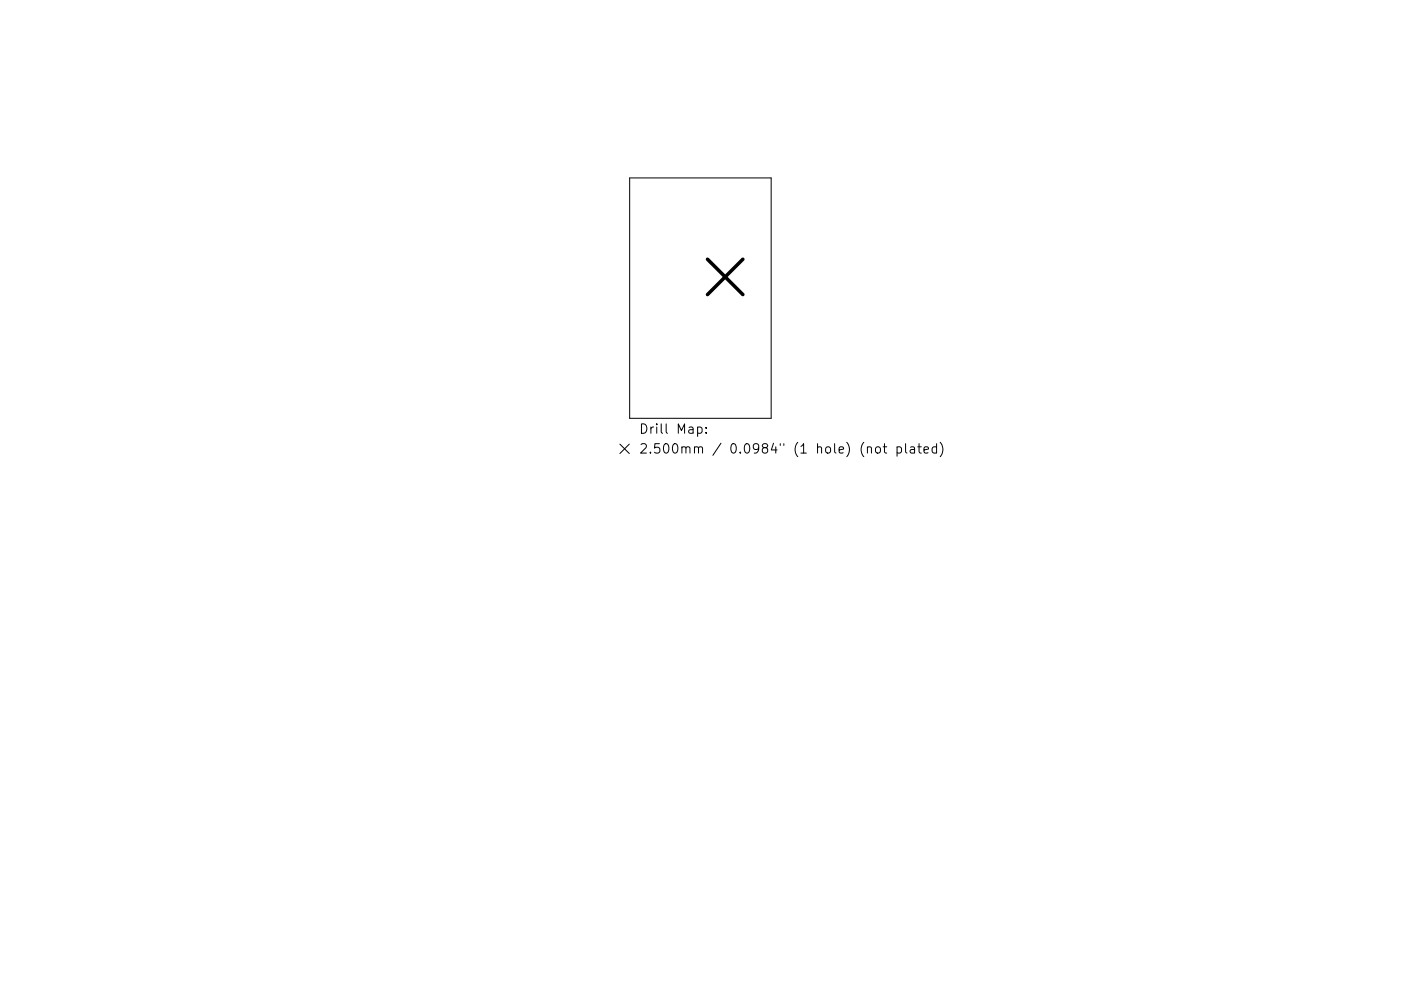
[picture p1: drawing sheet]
<svg xmlns="http://www.w3.org/2000/svg" width="297mm" height="210mm" viewBox="0 0 297 210" stroke-linecap="round" stroke-linejoin="round" font-family="sans-serif">
<defs><g id="words">
<g font-size="2.8">
<text x="135.4" y="92">Drill Map:</text>
<text x="135.4" y="96.2">2.500mm / 0.0984&quot; (1 hole) (not plated)</text>
</g>
</g></defs>
<g fill="none" stroke="#000" stroke-width=".21">
<path d="M133.5 37.8h30v51h-30zM131.4 94.2l2 2M133.4 94.2l-2 2M147.9 90.7l.6-.1 .4 .4v.5l-.2 .3h-.8M149.7 91.7v.2M149.7 90.7v.2M183.9 95l.3-.2 .5 .1 .1 1.2M185.7 95l.3-.2a.54 .54 0 0 1 .7 .4l-.1 .7a.54 .54 0 0 1-.6 .2 .54 .54 0 0 1-.4-.4zM187.2 94.8h.8M187.5 94.1v1.7l.1 .2 .4 .1M190.2 94.9l.6-.1 .3 .4v.5l-.1 .3h-.8M190.2 94.8v2"/>
<path d="M192 94.1v1.7l.3 .3M193 94.9h.8l.1 1.2M193.9 95.3l-.7 .1a.39 .39 0 0 0-.3 .3 .39 .39 0 0 0 .3 .4l.7-.1M194.6 94.8h.7M194.9 94.1v1.7l.1 .2 .3 .1M195.9 95.5l1-.2-.1-.4-.6-.1-.3 .3 .1 .9h.8M198.6 94.9l-.6-.1-.4 .4v.5l.2 .3h.8M198.6 94.1v2M199.3 93.8a2.29 2.29 0 0 1 0 3.1"/>
</g>
<path d="M150 55l7.5 7.5M157.5 55l-7.5 7.5" fill="none" stroke="#000" stroke-width=".75"/>
<use href="#words"/>
</svg>
